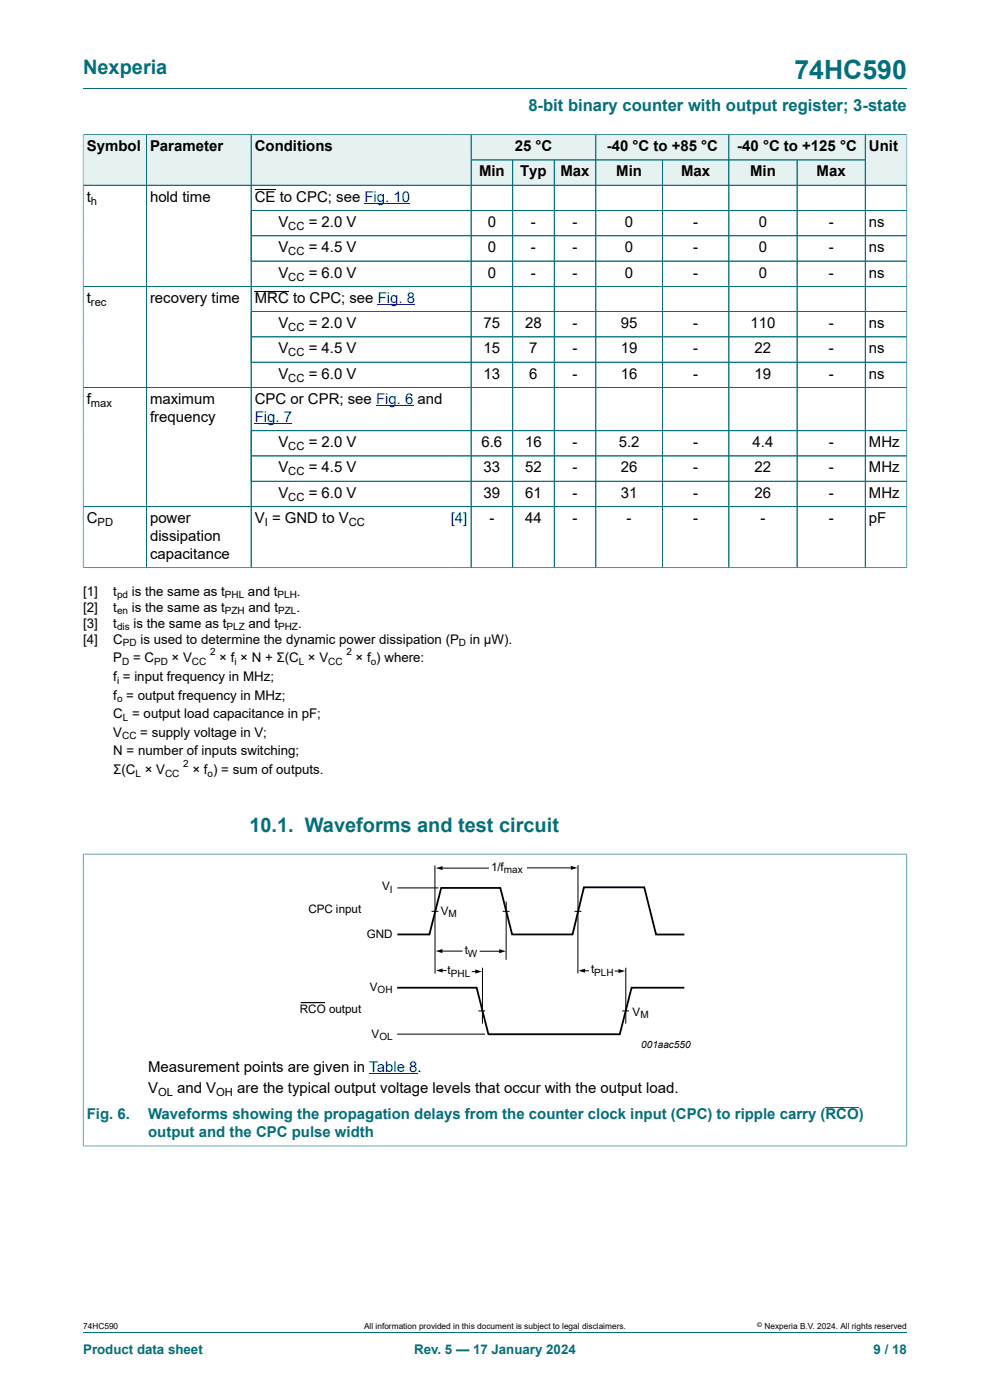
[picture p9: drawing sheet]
<svg xmlns="http://www.w3.org/2000/svg" width="210mm" height="297mm" viewBox="0 0 210 297" stroke-linecap="round" stroke-linejoin="round" font-family="sans-serif">
<defs><g id="words">
<text font-size="5.6" fill="#036f7b" x="168.5" y="16.8">74HC590</text>
<g font-size="4.2" fill="#036f7b">
<text x="17.6" y="15.6">Nexperia</text>
<text x="52.9" y="176.6">10.1. Waveforms and test circuit</text>
</g>
<text font-size="3.5" fill="#036f7b" x="112.1" y="23.7">8-bit binary counter with output register; 3-state</text>
<g font-size="3.2">
<text x="18.4" y="32.1">Symbol</text>
<text x="31.8" y="32.1">Parameter</text>
<text x="54" y="32.1">Conditions</text>
<text x="109.2" y="32.1">25 °C</text>
<text x="128.7" y="32.1">-40 °C to +85 °C</text>
<text x="156.4" y="32.1">-40 °C to +125 °C</text>
<text x="184.3" y="32.1">Unit</text>
<text x="101.6" y="37.4">Min</text>
<text x="110.3" y="37.4">Typ</text>
<text x="118.9" y="37.4">Max</text>
<text x="130.7" y="37.4">Min</text>
<text x="144.5" y="37.4">Max</text>
<text x="159.1" y="37.4">Min</text>
<text x="173.2" y="37.4">Max</text>
<text x="18.4" y="42.8">t</text>
<text x="31.8" y="42.8">hold time</text>
<text x="54" y="42.8">CE to CPC; see Fig. 10</text>
<text x="59" y="48.2">V</text>
<text x="59" y="53.5">V</text>
<text x="65.5" y="48.2">= 2.0 V</text>
<text x="65.5" y="53.5">= 4.5 V</text>
<text x="103.5" y="48.2">0</text>
<text x="103.5" y="53.5">0</text>
<text x="112.6" y="48.2">-</text>
<text x="112.6" y="53.5">-</text>
<text x="121.5" y="48.2">-</text>
<text x="121.5" y="53.5">-</text>
<text x="132.6" y="48.2">0</text>
<text x="132.6" y="53.5">0</text>
<text x="147" y="48.2">-</text>
<text x="147" y="53.5">-</text>
<text x="161" y="48.2">0</text>
<text x="161" y="53.5">0</text>
<text x="175.8" y="48.2">-</text>
<text x="175.8" y="53.5">-</text>
<text x="184.3" y="48.2">ns</text>
<text x="184.3" y="53.5">ns</text>
<text x="59" y="58.9">V</text>
<text x="65.5" y="58.9">= 6.0 V</text>
<text x="103.5" y="58.9">0</text>
<text x="112.6" y="58.9">-</text>
<text x="121.5" y="58.9">-</text>
<text x="132.6" y="58.9">0</text>
<text x="147" y="58.9">-</text>
<text x="161" y="58.9">0</text>
<text x="175.8" y="58.9">-</text>
<text x="184.3" y="58.9">ns</text>
<text x="18.4" y="64.3">t</text>
<text x="31.8" y="64.3">recovery time</text>
<text x="54" y="64.3">MRC to CPC; see Fig. 8</text>
<text x="59" y="69.6">V</text>
<text x="65.5" y="69.6">= 2.0 V</text>
<text x="102.6" y="69.6">75</text>
<text x="111.4" y="69.6">28</text>
<text x="121.5" y="69.6">-</text>
<text x="131.7" y="69.6">95</text>
<text x="147" y="69.6">-</text>
<text x="159.2" y="69.6">110</text>
<text x="175.8" y="69.6">-</text>
<text x="184.3" y="69.6">ns</text>
<text x="59" y="75">V</text>
<text x="65.5" y="75">= 4.5 V</text>
<text x="102.6" y="75">15</text>
<text x="112.3" y="75">7</text>
<text x="121.5" y="75">-</text>
<text x="131.7" y="75">19</text>
<text x="147" y="75">-</text>
<text x="160.1" y="75">22</text>
<text x="175.8" y="75">-</text>
<text x="184.3" y="75">ns</text>
<text x="59" y="80.3">V</text>
<text x="65.5" y="80.3">= 6.0 V</text>
<text x="102.6" y="80.3">13</text>
<text x="112.3" y="80.3">6</text>
<text x="121.5" y="80.3">-</text>
<text x="131.7" y="80.3">16</text>
<text x="147" y="80.3">-</text>
<text x="160.1" y="80.3">19</text>
<text x="175.8" y="80.3">-</text>
<text x="184.3" y="80.3">ns</text>
<text x="18.4" y="85.7">f</text>
<text x="31.8" y="85.7">maximum</text>
<text x="31.8" y="89.5">frequency</text>
<text x="54" y="85.7">CPC or CPR; see Fig. 6 and</text>
<text x="59" y="94.9">V</text>
<text x="65.5" y="94.9">= 2.0 V</text>
<text x="102.1" y="94.9">6.6</text>
<text x="111.4" y="94.9">16</text>
<text x="121.5" y="94.9">-</text>
<text x="131.2" y="94.9">5.2</text>
<text x="147" y="94.9">-</text>
<text x="159.6" y="94.9">4.4</text>
<text x="175.8" y="94.9">-</text>
<text x="184.3" y="94.9">MHz</text>
<text x="59" y="100.2">V</text>
<text x="65.5" y="100.2">= 4.5 V</text>
<text x="102.6" y="100.2">33</text>
<text x="111.4" y="100.2">52</text>
<text x="121.5" y="100.2">-</text>
<text x="131.7" y="100.2">26</text>
<text x="147" y="100.2">-</text>
<text x="160.1" y="100.2">22</text>
<text x="175.8" y="100.2">-</text>
<text x="184.3" y="100.2">MHz</text>
<text x="59" y="105.6">V</text>
<text x="65.5" y="105.6">= 6.0 V</text>
<text x="102.6" y="105.6">39</text>
<text x="111.4" y="105.6">61</text>
<text x="121.5" y="105.6">-</text>
<text x="131.7" y="105.6">31</text>
<text x="147" y="105.6">-</text>
<text x="160.1" y="105.6">26</text>
<text x="175.8" y="105.6">-</text>
<text x="184.3" y="105.6">MHz</text>
<text x="18.4" y="111">C</text>
<text x="31.8" y="111">power</text>
<text x="54" y="111">V = GND to V</text>
<text x="103.8" y="111">-</text>
<text x="111.4" y="111">44</text>
<text x="121.5" y="111">-</text>
<text x="132.9" y="111">-</text>
<text x="147" y="111">-</text>
<text x="161.3" y="111">-</text>
<text x="175.8" y="111">-</text>
<text x="184.3" y="111">pF</text>
<text x="31.8" y="114.8">dissipation</text>
<text x="31.8" y="118.6">capacitance</text>
<text x="31.4" y="227.4">Measurement points are given in Table 8.</text>
<text x="31.4" y="231.9">V</text>
<text x="37.6" y="231.9">and V</text>
<text x="50.3" y="231.9">are the typical output voltage levels that occur with the output load.</text>
</g>
<g font-size="3.2" fill="#00f">
<text x="54" y="89.5">Fig. 7</text>
<text x="95.6" y="111">[4]</text>
</g>
<g font-size="3.2" fill="#036f7b">
<text x="18.4" y="237.4">Fig. 6.</text>
<text x="31.4" y="237.4">Waveforms showing the propagation delays from the counter clock input (CPC) to ripple carry (RCO)</text>
<text x="31.4" y="241.3">output and the CPC pulse width</text>
</g>
<g font-size="2.8">
<text x="17.6" y="126.4">[1]</text>
<text x="17.6" y="129.8">[2]</text>
<text x="24" y="126.4">t</text>
<text x="24" y="129.8">t</text>
<text x="28" y="126.4">is the same as t</text>
<text x="28" y="129.8">is the same as t</text>
<text x="52.6" y="126.4">and t</text>
<text x="52.7" y="129.8">and t</text>
<text x="62.9" y="129.8">.</text>
<text x="63" y="126.4">.</text>
<text x="17.6" y="133.2">[3]</text>
<text x="17.6" y="136.6">[4]</text>
<text x="24" y="133.2">t</text>
<text x="24" y="136.6">C</text>
<text x="28.3" y="133.2">is the same as t</text>
<text x="29.8" y="136.6">is used to determine the dynamic power dissipation (P</text>
<text x="52.7" y="133.2">and t</text>
<text x="63.2" y="133.2">.</text>
<text x="99.7" y="136.6">in μW).</text>
<text x="24" y="140.5">P</text>
<text x="28.2" y="140.5">= C</text>
<text x="36.4" y="140.5">× V</text>
<text x="46.5" y="140.5">× f × N + Σ(C × V</text>
<text x="75.4" y="140.5">× f ) where:</text>
<text x="24" y="144.5">f = input frequency in MHz;</text>
<text x="24" y="148.4">f = output frequency in MHz;</text>
<text x="24" y="152.4">C = output load capacitance in pF;</text>
<text x="24" y="156.3">V</text>
<text x="24" y="160.3">N = number of inputs switching;</text>
<text x="29.8" y="156.3">= supply voltage in V;</text>
<text x="24" y="164.2">Σ(C × V</text>
<text x="40.8" y="164.2">× f ) = sum of outputs.</text>
</g>
<g font-size="2.8" fill="#036f7b">
<text x="17.6" y="287.2">Product data sheet</text>
<text x="87.9" y="287.2">Rev. 5 — 17 January 2024</text>
<text x="185.3" y="287.2">9 / 18</text>
</g>
<g font-size="2.5">
<text x="104.2" y="184.8">1/f</text>
<text x="81" y="188.9">V</text>
<text x="65.4" y="193.8">CPC input</text>
<text x="93.5" y="194">V</text>
<text x="77.8" y="199.1">GND</text>
<text x="98.6" y="202.4">t</text>
<text x="95" y="206.7">t</text>
<text x="125.4" y="206.5">t</text>
<text x="63.6" y="215">RCO output</text>
<text x="78.4" y="210.2">V</text>
<text x="134.2" y="215.4">V</text>
<text x="78.8" y="220.2">V</text>
</g>
<g font-size="2.4">
<text x="19.3" y="43.4">h</text>
<text x="61.2" y="48.8">CC</text>
<text x="61.2" y="54.1">CC</text>
<text x="61.2" y="59.5">CC</text>
<text x="19.3" y="64.9">rec</text>
<text x="61.2" y="70.2">CC</text>
<text x="61.2" y="75.6">CC</text>
<text x="61.2" y="81">CC</text>
<text x="19.3" y="86.3">max</text>
<text x="61.2" y="95.5">CC</text>
<text x="61.2" y="100.9">CC</text>
<text x="61.2" y="106.2">CC</text>
<text x="20.7" y="111.6">PD</text>
<text x="56.2" y="111.6">I</text>
<text x="74" y="111.6">CC</text>
<text x="33.5" y="232.5">OL</text>
<text x="45.9" y="232.5">OH</text>
</g>
<g font-size="2.1">
<text x="24.8" y="126.9">pd</text>
<text x="24.8" y="130.3">en</text>
<text x="47.7" y="126.9">PHL</text>
<text x="47.7" y="130.3">PZH</text>
<text x="58.9" y="126.9">PLH</text>
<text x="59" y="130.3">PZL</text>
<text x="24.8" y="133.7">dis</text>
<text x="26.1" y="137.1">PD</text>
<text x="48.1" y="133.7">PLZ</text>
<text x="59" y="133.7">PHZ</text>
<text x="97.4" y="137.1">D</text>
<text x="25.9" y="141">D</text>
<text x="32.7" y="141">PD</text>
<text x="40.7" y="141">CC</text>
<text x="44.6" y="139">2</text>
<text x="49.7" y="141">i</text>
<text x="63.4" y="141">L</text>
<text x="69.6" y="141">CC</text>
<text x="73.5" y="139">2</text>
<text x="78.6" y="141">o</text>
<text x="24.8" y="145">i</text>
<text x="24.8" y="149">o</text>
<text x="26.1" y="152.9">L</text>
<text x="25.9" y="156.9">CC</text>
<text x="28.8" y="164.8">L</text>
<text x="35" y="164.8">CC</text>
<text x="38.9" y="162.7">2</text>
<text x="44" y="164.8">o</text>
<text x="106.9" y="185.3">max</text>
<text x="82.7" y="189.4">I</text>
<text x="95.1" y="194.6">M</text>
<text x="99.2" y="202.9">W</text>
<text x="95.7" y="207.2">PHL</text>
<text x="126.1" y="207">PLH</text>
<text x="80.1" y="210.7">OH</text>
<text x="135.8" y="216">M</text>
<text x="80.5" y="220.7">OL</text>
<text x="136" y="222.4">001aac550</text>
</g>
<g font-size="1.8">
<text x="17.6" y="282">74HC590</text>
<text x="77.2" y="282">All information provided in this document is subject to legal disclaimers.</text>
<text x="162.2" y="282">Nexperia B.V. 2024. All rights reserved</text>
</g>
<text font-size="1.4" x="160.6" y="281.6">©</text>
</g></defs>
<path d="M17.6 18.8h174.8M99.9 28.6h26.5v5.3h-26.5z" fill="none" stroke="#036f7b" stroke-width=".21"/>
<path d="M100 28.6h26.3v5.3h-26.3z" fill="#e6f1f2"/>
<path d="M126.4 28.6h28.2v5.3h-28.2z" fill="none" stroke="#036f7b" stroke-width=".21"/>
<path d="M126.5 28.6h28v5.3h-28z" fill="#e6f1f2"/>
<path d="M154.6 28.6h28.9v5.3h-28.9z" fill="none" stroke="#036f7b" stroke-width=".21"/>
<path d="M154.7 28.6h28.8v5.3h-28.8z" fill="#e6f1f2"/>
<path d="M17.6 28.5v10.8h13.4v-10.7h-13.4" fill="none" stroke="#036f7b" stroke-width=".21"/>
<path d="M17.7 28.6h13.3v10.6h-13.3z" fill="#e6f1f2"/>
<path d="M31 28.6h22.3v10.7h-22.3z" fill="none" stroke="#036f7b" stroke-width=".21"/>
<path d="M31.1 28.6h22.1v10.6h-22.1z" fill="#e6f1f2"/>
<path d="M95.3 28.6h-42v10.7h42" fill="none" stroke="#036f7b" stroke-width=".21"/>
<path d="M53.3 28.6h42v10.6h-42z" fill="#e6f1f2"/>
<path d="M95.3 28.6h4.6v10.7h-4.6" fill="none" stroke="#036f7b" stroke-width=".21"/>
<g fill="#e6f1f2">
<path d="M95.3 28.6h4.6v10.6h-4.6z"/>
<path d="M100 34h8.7v5.2h-8.7z"/>
</g>
<path d="M99.9 33.9h8.9v5.4h-8.9z" fill="none" stroke="#036f7b" stroke-width=".21"/>
<path d="M108.8 34h8.7v5.2h-8.7z" fill="#e6f1f2"/>
<path d="M108.8 33.9h8.8v5.4h-8.8z" fill="none" stroke="#036f7b" stroke-width=".21"/>
<path d="M117.6 34h8.7v5.2h-8.7z" fill="#e6f1f2"/>
<path d="M117.6 33.9h8.8v5.4h-8.8z" fill="none" stroke="#036f7b" stroke-width=".21"/>
<path d="M126.5 34h13.9v5.2h-13.9z" fill="#e6f1f2"/>
<path d="M126.4 33.9h14.1v5.4h-14.1z" fill="none" stroke="#036f7b" stroke-width=".21"/>
<path d="M140.6 34h13.9v5.2h-13.9z" fill="#e6f1f2"/>
<path d="M140.5 33.9h14.1v5.4h-14.1z" fill="none" stroke="#036f7b" stroke-width=".21"/>
<path d="M154.7 34h14.3v5.2h-14.3z" fill="#e6f1f2"/>
<path d="M154.6 33.9h14.5v5.4h-14.5z" fill="none" stroke="#036f7b" stroke-width=".21"/>
<path d="M169.1 34h14.4v5.2h-14.4z" fill="#e6f1f2"/>
<path d="M192.4 28.5v10.8h-23.3v-5.4h14.4M192.4 28.6h-8.9v10.7" fill="none" stroke="#036f7b" stroke-width=".21"/>
<path d="M183.6 28.6h8.7v10.6h-8.7z" fill="#e6f1f2"/>
<g fill="none" stroke="#036f7b" stroke-width=".21">
<path d="M17.6 39.3h174.8M17.6 28.6v91.9M17.7 28.6h174.6M31 28.6v91.8M53.3 28.6v91.8M99.9 28.6v91.8M100 33.9h83.5M108.8 34v86.4M117.6 34v86.4M126.4 28.6v91.8M140.5 34v86.4M154.6 28.6v91.8"/>
<path d="M169.1 34v86.4M183.5 28.6v91.8M192.4 28.6v91.9M53.3 44.7h139.1M53.3 50h139.1M53.3 55.4h139.1M17.6 60.7h174.8M53.3 66.1h139.1M53.3 71.5h139.1M53.3 76.8h139.1M17.6 82.2h174.8M53.3 91.4h139.1"/>
<path d="M53.3 96.7h139.1M17.6 107.5h174.8M53.3 102.1h139.1M17.6 120.4h174.8M17.6 181.2h174.8M17.6 181.1v62.1M192.4 181.1v62.1M175.1 234.9h7.1M17.6 243.1h174.8M17.6 282.6h174.8"/>
</g>
<g fill="none" stroke="#000" stroke-width=".21">
<path d="M54 40.3h4.5M54 61.8h7.3M84.3 188.4h8.7M91.5 193.3h1.5M92.3 183.6v23M93.6 184.2h10M106.6 193.3h1.5M107.4 191.2v12.4M111.9 184.1h9.5M121.9 193.3h1.4M122.6 183.5v23M63.8 212.7h5.1"/>
<path d="M84.3 219.4h18.6M93.6 201.8h4.4M93.6 205.9h1M100.2 206.1h.9M101.5 214.5h1.4M101.8 201.8h4.4M102.3 205.3v11.9M123.8 205.9h1M130.5 206h1M132 214.5h1.4M132.7 205.3v11.9"/>
</g>
<path d="M77.3 43.1h9.7M80.1 64.6h8M54 89.8h8M79.8 86h7.9M78.3 227.8h10.3" fill="none" stroke="#00f" stroke-width=".21"/>
<path d="M92.5 184.2l1.4-.5v.9zM121.1 183.7l1.4 .4-1.4 .4zM92.4 201.8l1.4-.5v.9zM92.5 205.9l1.4-.4v.8zM100.8 205.7l1.4 .4-1.4 .4zM105.9 201.4l1.4 .4-1.4 .4zM122.7 205.9l1.4-.4v.8zM131.2 205.6l1.4 .4-1.4 .4z" fill="#000"/>
<path d="M84.3 198.2h6.8l2.5-9.8h12.5l2.5 9.8h12.8l2.5-10h12.8l2.5 10h6M84.2 209.5h16.9l2.5 9.9h27.9l2.5-9.9h11.2" fill="none" stroke="#000" stroke-width=".38"/>
<use href="#words"/>
</svg>
